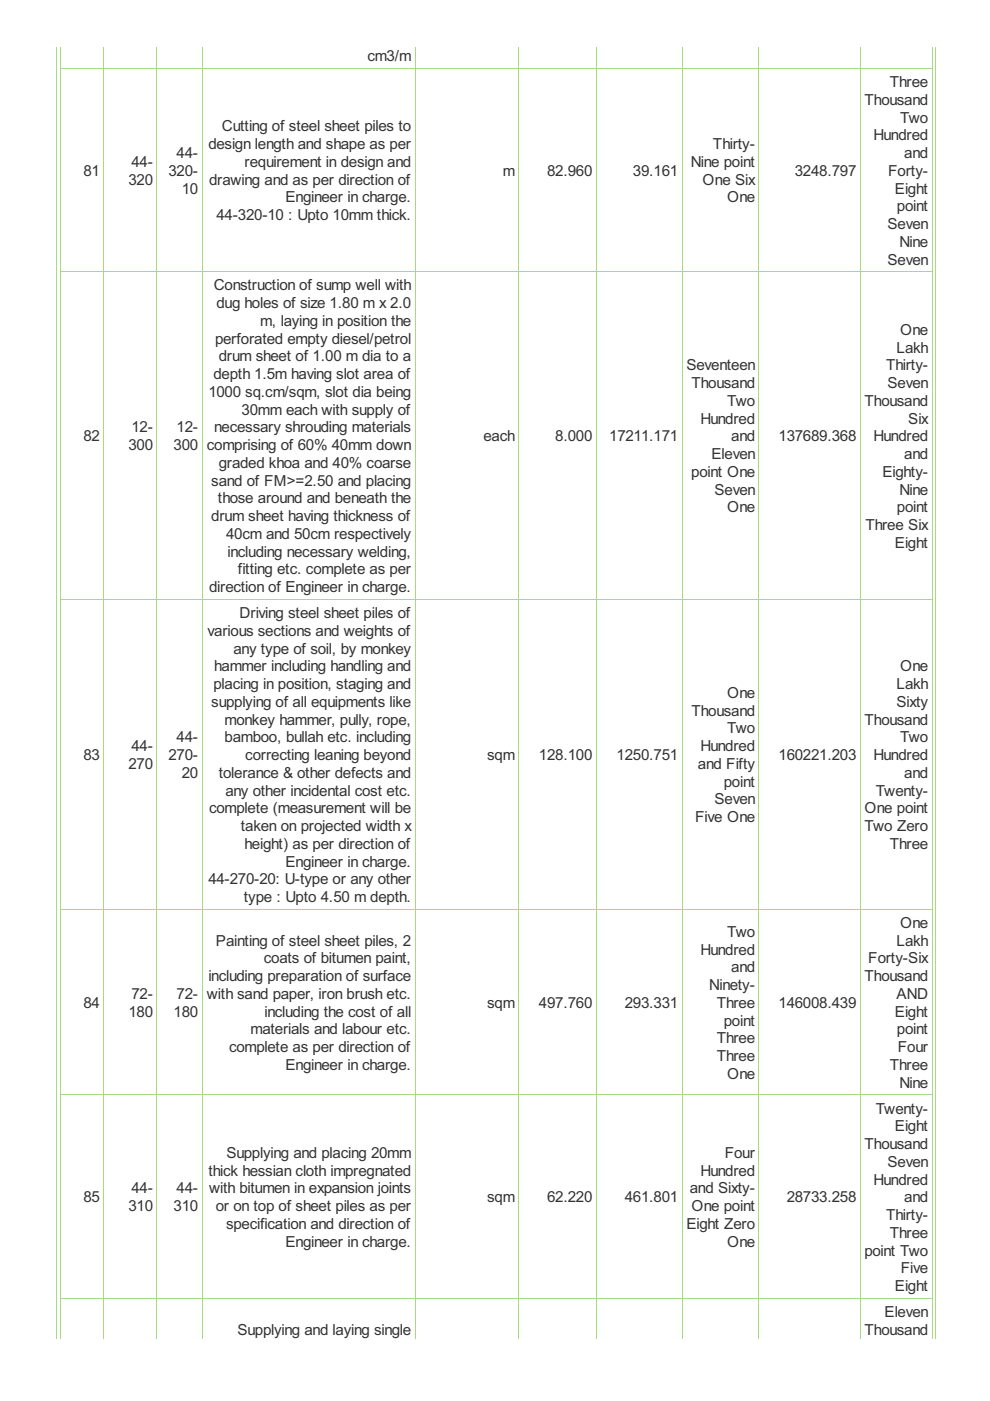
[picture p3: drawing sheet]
<svg xmlns="http://www.w3.org/2000/svg" width="210mm" height="297mm" viewBox="0 0 210 297" stroke-linecap="round" stroke-linejoin="round" font-family="sans-serif">
<defs><g id="words">
<g font-size="3.6" fill="#333">
<text x="77.9" y="13">cm3/m</text>
<text x="183.3" y="22.2">Thousand</text>
<text x="188.6" y="18.5">Three</text>
<text x="47.1" y="27.9">Cutting of steel sheet piles to</text>
<text x="185.2" y="29.7">Hundred</text>
<text x="190.8" y="26">Two</text>
<text x="27.9" y="35.4">44-</text>
<text x="37.4" y="33.5">44-</text>
<text x="44.2" y="31.6">design length and shape as per</text>
<text x="51.9" y="35.4">requirement in design and</text>
<text x="146.5" y="35.4">Nine point</text>
<text x="151.2" y="31.6">Thirty-</text>
<text x="191.7" y="33.5">and</text>
<text x="17.7" y="37.3">81</text>
<text x="27.2" y="39.2">320</text>
<text x="35.7" y="37.3">320-</text>
<text x="38.5" y="41">10</text>
<text x="44.3" y="39.2">drawing and as per direction of</text>
<text x="106.6" y="37.3">m</text>
<text x="116" y="37.3">82.960</text>
<text x="134.2" y="37.3">39.161</text>
<text x="149" y="39.2">One Six</text>
<text x="168.5" y="37.3">3248.797</text>
<text x="188.3" y="37.3">Forty-</text>
<text x="189.7" y="41">Eight</text>
<text x="45.9" y="46.7">44-320-10 : Upto 10mm thick.</text>
<text x="60.5" y="42.9">Engineer in charge.</text>
<text x="154.2" y="42.9">One</text>
<text x="190.2" y="44.8">point</text>
<text x="188.2" y="48.6">Seven</text>
<text x="190.7" y="52.3">Nine</text>
<text x="188.2" y="56.1">Seven</text>
<text x="45.3" y="61.6">Construction of sump well with</text>
<text x="45.9" y="65.3">dug holes of size 1.80 m x 2.0</text>
<text x="55.2" y="69.1">m, laying in position the</text>
<text x="190.8" y="71">One</text>
<text x="45.6" y="72.9">perforated empty diesel/petrol</text>
<text x="46.4" y="76.6">drum sheet of 1.00 m dia to a</text>
<text x="190.1" y="74.8">Lakh</text>
<text x="45.3" y="80.4">depth 1.5m having slot area of</text>
<text x="145.5" y="78.5">Seventeen</text>
<text x="146.6" y="82.3">Thousand</text>
<text x="187.9" y="78.5">Thirty-</text>
<text x="188.2" y="82.3">Seven</text>
<text x="44.2" y="84.2">1000 sq.cm/sqm, slot dia being</text>
<text x="51.2" y="87.9">30mm each with supply of</text>
<text x="148.5" y="89.8">Hundred</text>
<text x="154.2" y="86">Two</text>
<text x="183.3" y="86">Thousand</text>
<text x="192.6" y="89.8">Six</text>
<text x="17.7" y="93.6">82</text>
<text x="27.2" y="95.5">300</text>
<text x="27.9" y="91.7">12-</text>
<text x="36.8" y="95.5">300</text>
<text x="37.4" y="91.7">12-</text>
<text x="43.9" y="95.5">comprising of 60% 40mm down</text>
<text x="45.4" y="91.7">necessary shrouding materials</text>
<text x="102.5" y="93.6">each</text>
<text x="117.7" y="93.6">8.000</text>
<text x="129.2" y="93.6">17211.171</text>
<text x="155" y="93.6">and</text>
<text x="165.1" y="93.6">137689.368</text>
<text x="185.2" y="93.6">Hundred</text>
<text x="46.4" y="99.2">graded khoa and 40% coarse</text>
<text x="146.6" y="101.1">point One</text>
<text x="150.9" y="97.3">Eleven</text>
<text x="187.1" y="101.1">Eighty-</text>
<text x="191.7" y="97.3">and</text>
<text x="44.8" y="103">sand of FM&gt;=2.50 and placing</text>
<text x="46.2" y="106.7">those around and beneath the</text>
<text x="151.5" y="104.9">Seven</text>
<text x="190.7" y="104.9">Nine</text>
<text x="44.8" y="110.5">drum sheet having thickness of</text>
<text x="154.2" y="108.6">One</text>
<text x="183.5" y="112.4">Three Six</text>
<text x="190.2" y="108.6">point</text>
<text x="47.9" y="114.3">40cm and 50cm respectively</text>
<text x="48.3" y="118">including necessary welding,</text>
<text x="189.7" y="116.1">Eight</text>
<text x="44.3" y="125.6">direction of Engineer in charge.</text>
<text x="50.4" y="121.8">fitting etc. complete as per</text>
<text x="50.8" y="131">Driving steel sheet piles of</text>
<text x="44" y="134.8">various sections and weights of</text>
<text x="45.4" y="142.3">hammer including handling and</text>
<text x="49.5" y="138.6">any type of soil, by monkey</text>
<text x="190.8" y="142.3">One</text>
<text x="44.8" y="149.9">supplying of all equipments like</text>
<text x="45.3" y="146.1">placing in position, staging and</text>
<text x="154.2" y="148">One</text>
<text x="190.1" y="146.1">Lakh</text>
<text x="190.1" y="149.9">Sixty</text>
<text x="47.6" y="153.6">monkey hammer, pully, rope,</text>
<text x="146.6" y="151.7">Thousand</text>
<text x="154.2" y="155.5">Two</text>
<text x="183.3" y="153.6">Thousand</text>
<text x="17.7" y="161.2">83</text>
<text x="27.9" y="159.3">44-</text>
<text x="35.7" y="161.2">270-</text>
<text x="37.4" y="157.4">44-</text>
<text x="47.6" y="157.4">bamboo, bullah etc. including</text>
<text x="52" y="161.2">correcting leaning beyond</text>
<text x="103.3" y="161.2">sqm</text>
<text x="114.3" y="161.2">128.100</text>
<text x="130.7" y="161.2">1250.751</text>
<text x="148.5" y="159.3">Hundred</text>
<text x="165.1" y="161.2">160221.203</text>
<text x="185.2" y="161.2">Hundred</text>
<text x="190.8" y="157.4">Two</text>
<text x="27.2" y="163">270</text>
<text x="38.5" y="164.9">20</text>
<text x="46.4" y="164.9">tolerance &amp; other defects and</text>
<text x="148" y="163">and Fifty</text>
<text x="153.5" y="166.8">point</text>
<text x="191.7" y="164.9">and</text>
<text x="44.3" y="172.4">complete (measurement will be</text>
<text x="47.8" y="168.7">any other incidental cost etc.</text>
<text x="151.5" y="170.6">Seven</text>
<text x="183.3" y="172.4">One point</text>
<text x="185.7" y="168.7">Twenty-</text>
<text x="51.1" y="176.2">taken on projected width x</text>
<text x="51.9" y="180">height) as per direction of</text>
<text x="147.4" y="174.3">Five One</text>
<text x="183.3" y="176.2">Two Zero</text>
<text x="188.6" y="180">Three</text>
<text x="60.5" y="183.7">Engineer in charge.</text>
<text x="44.2" y="187.5">44-270-20: U-type or any other</text>
<text x="51.7" y="191.3">type : Upto 4.50 m depth.</text>
<text x="190.8" y="196.7">One</text>
<text x="45.8" y="200.5">Painting of steel sheet piles, 2</text>
<text x="148.5" y="202.4">Hundred</text>
<text x="154.2" y="198.6">Two</text>
<text x="190.1" y="200.5">Lakh</text>
<text x="44.2" y="208">including preparation of surface</text>
<text x="55.9" y="204.3">coats of bitumen paint,</text>
<text x="150.4" y="209.9">Ninety-</text>
<text x="155" y="206.2">and</text>
<text x="183.3" y="208">Thousand</text>
<text x="184.1" y="204.3">Forty-Six</text>
<text x="17.7" y="213.7">84</text>
<text x="27.2" y="215.6">180</text>
<text x="27.9" y="211.8">72-</text>
<text x="36.8" y="215.6">180</text>
<text x="37.4" y="211.8">72-</text>
<text x="43.9" y="211.8">with sand paper, iron brush etc.</text>
<text x="56.1" y="215.6">including the cost of all</text>
<text x="103.3" y="213.7">sqm</text>
<text x="114.3" y="213.7">497.760</text>
<text x="132.5" y="213.7">293.331</text>
<text x="152" y="213.7">Three</text>
<text x="165.1" y="213.7">146008.439</text>
<text x="189.7" y="215.6">Eight</text>
<text x="190.1" y="211.8">AND</text>
<text x="53.1" y="219.3">materials and labour etc.</text>
<text x="152" y="221.2">Three</text>
<text x="153.5" y="217.4">point</text>
<text x="190.2" y="219.3">point</text>
<text x="48.6" y="223.1">complete as per direction of</text>
<text x="60.5" y="226.9">Engineer in charge.</text>
<text x="152" y="225">Three</text>
<text x="188.6" y="226.9">Three</text>
<text x="190.4" y="223.1">Four</text>
<text x="154.2" y="228.7">One</text>
<text x="190.7" y="230.6">Nine</text>
<text x="185.7" y="236.1">Twenty-</text>
<text x="189.7" y="239.9">Eight</text>
<text x="48" y="245.5">Supplying and placing 20mm</text>
<text x="153.7" y="245.5">Four</text>
<text x="183.3" y="243.6">Thousand</text>
<text x="44.2" y="249.3">thick hessian cloth impregnated</text>
<text x="148.5" y="249.3">Hundred</text>
<text x="185.2" y="251.2">Hundred</text>
<text x="188.2" y="247.4">Seven</text>
<text x="17.7" y="254.9">85</text>
<text x="27.2" y="256.8">310</text>
<text x="27.9" y="253">44-</text>
<text x="36.8" y="256.8">310</text>
<text x="37.4" y="253">44-</text>
<text x="44.3" y="253">with bitumen in expansion joints</text>
<text x="45.7" y="256.8">or on top of sheet piles as per</text>
<text x="103.3" y="254.9">sqm</text>
<text x="116" y="254.9">62.220</text>
<text x="132.5" y="254.9">461.801</text>
<text x="146.3" y="253">and Sixty-</text>
<text x="146.6" y="256.8">One point</text>
<text x="166.8" y="254.9">28733.258</text>
<text x="191.7" y="254.9">and</text>
<text x="47.9" y="260.6">specification and direction of</text>
<text x="145.5" y="260.6">Eight Zero</text>
<text x="187.9" y="258.7">Thirty-</text>
<text x="188.6" y="262.5">Three</text>
<text x="60.5" y="264.3">Engineer in charge.</text>
<text x="154.2" y="264.3">One</text>
<text x="183.3" y="266.2">point Two</text>
<text x="191" y="270">Five</text>
<text x="189.7" y="273.7">Eight</text>
<text x="187.6" y="279.2">Eleven</text>
<text x="50.3" y="283">Supplying and laying single</text>
<text x="183.3" y="283">Thousand</text>
</g>
</g></defs>
<g fill="none" stroke="#a8da7f" stroke-width=".21">
<path d="M12 9.9v273.9M12.8 14.5h184.9M12.9 9.9v273.9M22 9.9v273.9M33.3 9.9v273.9M42.8 9.9v273.9M88 9.9v273.9M110 9.9v273.9M126.4 9.9v273.9M144.6 9.9v273.9M160.9 9.9v273.9M182.4 9.9v273.9"/>
<path d="M197.6 9.9v273.9M198.4 9.9v273.9M12.8 57.6h184.9M12.8 127h184.9M12.8 192.8h184.9M12.8 232.1h184.9M12.8 275.2h184.9"/>
</g>
<use href="#words"/>
</svg>
